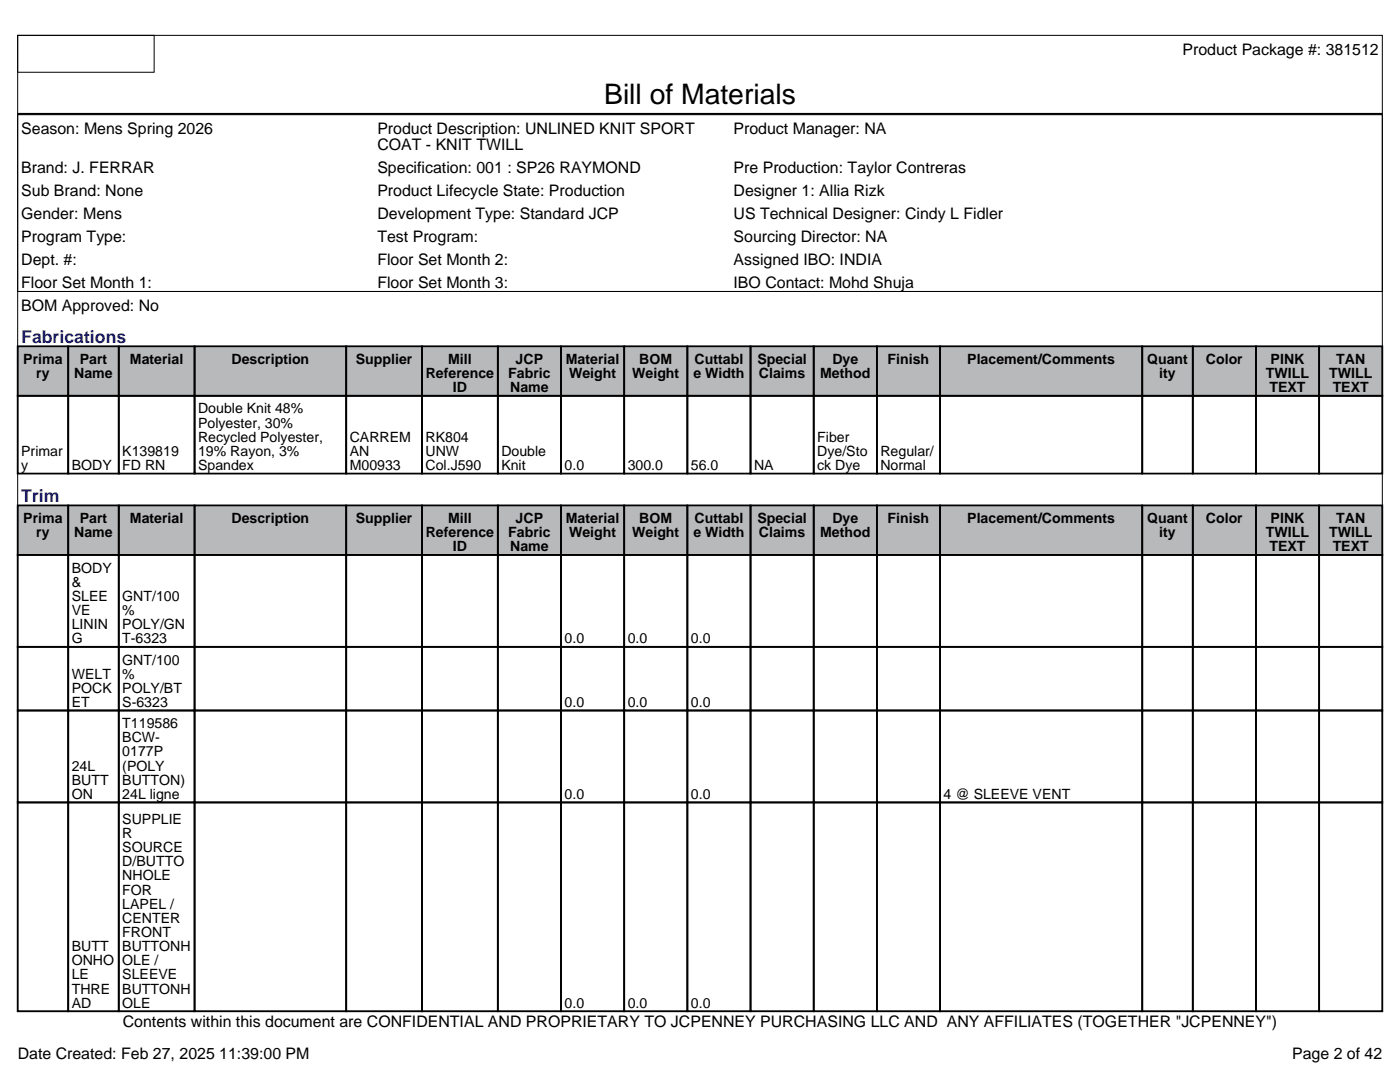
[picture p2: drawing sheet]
<svg xmlns="http://www.w3.org/2000/svg" width="279mm" height="216mm" viewBox="0 0 279 216" stroke-linecap="round" stroke-linejoin="round" font-family="sans-serif">
<defs><g id="words">
<text font-size="5.6" x="120.6" y="20.8">Bill of Materials</text>
<g font-size="3.5" fill="#00f">
<text x="4.2" y="68.4">Fabrications</text>
<text x="4.2" y="100.1">Trim</text>
</g>
<g font-size="3.2">
<text x="236" y="10.9">Product Package #: 381512</text>
<text x="4.2" y="26.8">Season: Mens Spring 2026</text>
<text x="75.3" y="26.8">Product Description: UNLINED KNIT SPORT</text>
<text x="75.3" y="29.9">COAT - KNIT TWILL</text>
<text x="146.4" y="26.8">Product Manager: NA</text>
<text x="4.2" y="34.5">Brand: J. FERRAR</text>
<text x="75.3" y="34.5">Specification: 001 : SP26 RAYMOND</text>
<text x="146.4" y="34.5">Pre Production: Taylor Contreras</text>
<text x="4.2" y="39.1">Sub Brand: None</text>
<text x="75.3" y="39.1">Product Lifecycle State: Production</text>
<text x="146.4" y="39.1">Designer 1: Allia Rizk</text>
<text x="4.2" y="43.7">Gender: Mens</text>
<text x="75.3" y="43.7">Development Type: Standard JCP</text>
<text x="146.4" y="43.7">US Technical Designer: Cindy L Fidler</text>
<text x="4.2" y="48.3">Program Type:</text>
<text x="4.2" y="52.9">Dept. #:</text>
<text x="75.3" y="48.3">Test Program:</text>
<text x="75.3" y="52.9">Floor Set Month 2:</text>
<text x="146.4" y="48.3">Sourcing Director: NA</text>
<text x="146.4" y="52.9">Assigned IBO: INDIA</text>
<text x="4.2" y="57.5">Floor Set Month 1:</text>
<text x="75.3" y="57.5">Floor Set Month 3:</text>
<text x="146.4" y="57.5">IBO Contact: Mohd Shuja</text>
<text x="4.2" y="62">BOM Approved: No</text>
<text x="24.5" y="205">Contents within this document are CONFIDENTIAL AND PROPRIETARY TO JCPENNEY PURCHASING LLC AND ANY AFFILIATES (TOGETHER &quot;JCPENNEY&quot;)</text>
<text x="3.5" y="211.3">Date Created: Feb 27, 2025 11:39:00 PM</text>
<text x="257.9" y="211.3">Page 2 of 42</text>
</g>
<g font-size="2.8">
<text x="4.6" y="72.6">Prima</text>
<text x="7.2" y="75.4">ry</text>
<text x="14.8" y="75.4">Name</text>
<text x="15.9" y="72.6">Part</text>
<text x="25.9" y="72.6">Material</text>
<text x="46.2" y="72.6">Description</text>
<text x="71" y="72.6">Supplier</text>
<text x="85" y="75.4">Reference</text>
<text x="89.4" y="72.6">Mill</text>
<text x="101.4" y="75.4">Fabric</text>
<text x="102.9" y="72.6">JCP</text>
<text x="112.9" y="72.6">Material</text>
<text x="113.6" y="75.4">Weight</text>
<text x="126.2" y="75.4">Weight</text>
<text x="127.6" y="72.6">BOM</text>
<text x="138.4" y="75.4">e Width</text>
<text x="138.6" y="72.6">Cuttabl</text>
<text x="151.2" y="72.6">Special</text>
<text x="151.5" y="75.4">Claims</text>
<text x="163.7" y="75.4">Method</text>
<text x="166.1" y="72.6">Dye</text>
<text x="177.2" y="72.6">Finish</text>
<text x="193" y="72.6">Placement/Comments</text>
<text x="228.9" y="72.6">Quant</text>
<text x="231.4" y="75.4">ity</text>
<text x="240.7" y="72.6">Color</text>
<text x="252.6" y="75.4">TWILL</text>
<text x="253.6" y="72.6">PINK</text>
<text x="265.3" y="75.4">TWILL</text>
<text x="266.7" y="72.6">TAN</text>
<text x="39.5" y="82.5">Double Knit 48%</text>
<text x="90.4" y="78.3">ID</text>
<text x="101.8" y="78.3">Name</text>
<text x="253.4" y="78.3">TEXT</text>
<text x="266" y="78.3">TEXT</text>
<text x="39.5" y="85.3">Polyester, 30%</text>
<text x="39.5" y="88.1">Recycled Polyester,</text>
<text x="69.8" y="88.1">CARREM</text>
<text x="84.9" y="88.1">RK804</text>
<text x="163.1" y="88.1">Fiber</text>
<text x="4.2" y="91">Primar</text>
<text x="4.2" y="93.8">y</text>
<text x="14.3" y="93.8">BODY</text>
<text x="24.4" y="91">K139819</text>
<text x="24.4" y="93.8">FD RN</text>
<text x="39.5" y="91">19% Rayon, 3%</text>
<text x="39.5" y="93.8">Spandex</text>
<text x="69.8" y="91">AN</text>
<text x="69.8" y="93.8">M00933</text>
<text x="84.9" y="91">UNW</text>
<text x="84.9" y="93.8">Col.J590</text>
<text x="100.1" y="91">Double</text>
<text x="100.1" y="93.8">Knit</text>
<text x="112.7" y="93.8">0.0</text>
<text x="125.3" y="93.8">300.0</text>
<text x="137.9" y="93.8">56.0</text>
<text x="150.5" y="93.8">NA</text>
<text x="163.1" y="91">Dye/Sto</text>
<text x="163.1" y="93.8">ck Dye</text>
<text x="175.7" y="91">Regular/</text>
<text x="175.7" y="93.8">Normal</text>
<text x="4.6" y="104.4">Prima</text>
<text x="7.2" y="107.2">ry</text>
<text x="14.8" y="107.2">Name</text>
<text x="15.9" y="104.4">Part</text>
<text x="25.9" y="104.4">Material</text>
<text x="46.2" y="104.4">Description</text>
<text x="71" y="104.4">Supplier</text>
<text x="85" y="107.2">Reference</text>
<text x="89.4" y="104.4">Mill</text>
<text x="101.4" y="107.2">Fabric</text>
<text x="102.9" y="104.4">JCP</text>
<text x="112.9" y="104.4">Material</text>
<text x="113.6" y="107.2">Weight</text>
<text x="126.2" y="107.2">Weight</text>
<text x="127.6" y="104.4">BOM</text>
<text x="138.4" y="107.2">e Width</text>
<text x="138.6" y="104.4">Cuttabl</text>
<text x="151.2" y="104.4">Special</text>
<text x="151.5" y="107.2">Claims</text>
<text x="163.7" y="107.2">Method</text>
<text x="166.1" y="104.4">Dye</text>
<text x="177.2" y="104.4">Finish</text>
<text x="193" y="104.4">Placement/Comments</text>
<text x="228.9" y="104.4">Quant</text>
<text x="231.4" y="107.2">ity</text>
<text x="240.7" y="104.4">Color</text>
<text x="252.6" y="107.2">TWILL</text>
<text x="253.6" y="104.4">PINK</text>
<text x="265.3" y="107.2">TWILL</text>
<text x="266.7" y="104.4">TAN</text>
<text x="90.4" y="110">ID</text>
<text x="101.8" y="110">Name</text>
<text x="253.4" y="110">TEXT</text>
<text x="266" y="110">TEXT</text>
<text x="14.3" y="114.3">BODY</text>
<text x="14.3" y="117.1">&amp;</text>
<text x="14.3" y="119.9">SLEE</text>
<text x="24.4" y="119.9">GNT/100</text>
<text x="14.3" y="122.7">VE</text>
<text x="14.3" y="125.5">LININ</text>
<text x="24.4" y="122.7">%</text>
<text x="24.4" y="125.5">POLY/GN</text>
<text x="14.3" y="128.4">G</text>
<text x="24.4" y="128.4">T-6323</text>
<text x="112.7" y="128.4">0.0</text>
<text x="125.3" y="128.4">0.0</text>
<text x="137.9" y="128.4">0.0</text>
<text x="14.3" y="135.4">WELT</text>
<text x="24.4" y="132.6">GNT/100</text>
<text x="24.4" y="135.4">%</text>
<text x="14.3" y="138.2">POCK</text>
<text x="14.3" y="141.1">ET</text>
<text x="24.4" y="138.2">POLY/BT</text>
<text x="24.4" y="141.1">S-6323</text>
<text x="112.7" y="141.1">0.0</text>
<text x="125.3" y="141.1">0.0</text>
<text x="137.9" y="141.1">0.0</text>
<text x="24.4" y="145.3">T119586</text>
<text x="24.4" y="148.1">BCW-</text>
<text x="14.3" y="153.8">24L</text>
<text x="24.4" y="150.9">0177P</text>
<text x="24.4" y="153.8">(POLY</text>
<text x="14.3" y="156.6">BUTT</text>
<text x="14.3" y="159.4">ON</text>
<text x="24.4" y="156.6">BUTTON)</text>
<text x="24.4" y="159.4">24L ligne</text>
<text x="112.7" y="159.4">0.0</text>
<text x="137.9" y="159.4">0.0</text>
<text x="188.3" y="159.4">4 @ SLEEVE VENT</text>
<text x="24.4" y="164.4">SUPPLIE</text>
<text x="24.4" y="167.2">R</text>
<text x="24.4" y="170">SOURCE</text>
<text x="24.4" y="172.9">D/BUTTO</text>
<text x="24.4" y="175.7">NHOLE</text>
<text x="24.4" y="178.5">FOR</text>
<text x="24.4" y="181.3">LAPEL /</text>
<text x="24.4" y="184.1">CENTER</text>
<text x="14.3" y="189.8">BUTT</text>
<text x="24.4" y="187">FRONT</text>
<text x="24.4" y="189.8">BUTTONH</text>
<text x="14.3" y="192.6">ONHO</text>
<text x="14.3" y="195.4">LE</text>
<text x="24.4" y="192.6">OLE /</text>
<text x="24.4" y="195.4">SLEEVE</text>
<text x="14.3" y="198.3">THRE</text>
<text x="14.3" y="201.1">AD</text>
<text x="24.4" y="198.3">BUTTONH</text>
<text x="24.4" y="201.1">OLE</text>
<text x="112.7" y="201.1">0.0</text>
<text x="125.3" y="201.1">0.0</text>
<text x="137.9" y="201.1">0.0</text>
</g>
</g></defs>
<g fill="#b7b9bb">
<path d="M3.5 69.1h10.1v9.9h-10.1z"/>
<path d="M13.6 69.1h10.1v9.9h-10.1z"/>
<path d="M23.7 69.1h15.1v9.9h-15.1z"/>
<path d="M38.8 69.1h30.3v9.9h-30.3z"/>
<path d="M69.1 69.1h15.1v9.9h-15.1z"/>
<path d="M84.2 69.1h15.2v9.9h-15.2z"/>
<path d="M99.4 69.1h12.6v9.9h-12.6z"/>
<path d="M112 69.1h12.6v9.9h-12.6z"/>
<path d="M124.6 69.1h12.6v9.9h-12.6z"/>
<path d="M137.2 69.1h12.6v9.9h-12.6z"/>
<path d="M149.8 69.1h12.6v9.9h-12.6z"/>
<path d="M162.4 69.1h12.6v9.9h-12.6z"/>
<path d="M175 69.1h12.6v9.9h-12.6z"/>
<path d="M187.6 69.1h40.4v9.9h-40.4z"/>
<path d="M228 69.1h10v9.9h-10z"/>
<path d="M238 69.1h12.7v9.9h-12.7z"/>
<path d="M250.7 69.1h12.6v9.9h-12.6z"/>
<path d="M263.3 69.1h12.6v9.9h-12.6z"/>
<path d="M3.5 100.8h10.1v9.9h-10.1z"/>
<path d="M13.6 100.8h10.1v9.9h-10.1z"/>
<path d="M23.7 100.8h15.1v9.9h-15.1z"/>
<path d="M38.8 100.8h30.3v9.9h-30.3z"/>
<path d="M69.1 100.8h15.1v9.9h-15.1z"/>
<path d="M84.2 100.8h15.2v9.9h-15.2z"/>
<path d="M99.4 100.8h12.6v9.9h-12.6z"/>
<path d="M112 100.8h12.6v9.9h-12.6z"/>
<path d="M124.6 100.8h12.6v9.9h-12.6z"/>
<path d="M137.2 100.8h12.6v9.9h-12.6z"/>
<path d="M149.8 100.8h12.6v9.9h-12.6z"/>
<path d="M162.4 100.8h12.6v9.9h-12.6z"/>
<path d="M175 100.8h12.6v9.9h-12.6z"/>
<path d="M187.6 100.8h40.4v9.9h-40.4z"/>
<path d="M228 100.8h10v9.9h-10z"/>
<path d="M238 100.8h12.7v9.9h-12.7z"/>
<path d="M250.7 100.8h12.6v9.9h-12.6z"/>
<path d="M263.3 100.8h12.6v9.9h-12.6z"/>
</g>
<path d="M3.5 7.1h272.4v51.1h-272.4zM3.5 7.1h27.3v7.3h-27.3zM3.5 22.9h272.4v35.3h-272.4zM3.5 58.2h272.4v143.6h-272.4z" fill="none" stroke="#000" stroke-width=".2"/>
<g fill="none" stroke="#000" stroke-width=".35">
<path d="M3.5 22.7h272.4M3.5 69.1h10.1v9.9h-10.1zM3.5 79h10.1v15.5h-10.1zM13.6 69.1h10.1v9.9h-10.1zM13.6 79h10.1v15.5h-10.1zM23.7 69.1h15.1v9.9h-15.1zM23.7 79h15.1v15.5h-15.1zM38.8 69.1h30.3v9.9h-30.3zM38.8 79h30.3v15.5h-30.3zM69.1 69.1h15.1v9.9h-15.1zM69.1 79h15.1v15.5h-15.1zM84.2 69.1h15.2v9.9h-15.2z"/>
<path d="M84.2 79h15.2v15.5h-15.2zM99.4 69.1h12.6v9.9h-12.6zM99.4 79h12.6v15.5h-12.6zM112 69.1h12.6v9.9h-12.6zM112 79h12.6v15.5h-12.6zM124.6 69.1h12.6v9.9h-12.6zM124.6 79h12.6v15.5h-12.6zM137.2 69.1h12.6v9.9h-12.6zM137.2 79h12.6v15.5h-12.6zM149.8 69.1h12.6v9.9h-12.6zM149.8 79h12.6v15.5h-12.6zM162.4 69.1h12.6v9.9h-12.6z"/>
<path d="M162.4 79h12.6v15.5h-12.6zM175 69.1h12.6v9.9h-12.6zM175 79h12.6v15.5h-12.6zM187.6 69.1h40.4v9.9h-40.4zM187.6 79h40.4v15.5h-40.4zM228 69.1h10v9.9h-10zM228 79h10v15.5h-10zM238 69.1h12.7v9.9h-12.7zM238 79h12.7v15.5h-12.7zM250.7 69.1h12.6v9.9h-12.6zM250.7 79h12.6v15.5h-12.6zM263.3 69.1h12.6v9.9h-12.6z"/>
<path d="M263.3 79h12.6v15.5h-12.6zM3.5 100.8h10.1v9.9h-10.1zM3.5 110.7h10.1v18.4h-10.1zM13.6 100.8h10.1v9.9h-10.1zM13.6 110.7h10.1v18.4h-10.1zM23.7 100.8h15.1v9.9h-15.1zM23.7 110.7h15.1v18.4h-15.1zM38.8 100.8h30.3v9.9h-30.3zM38.8 110.7h30.3v18.4h-30.3zM69.1 100.8h15.1v9.9h-15.1zM69.1 110.7h15.1v18.4h-15.1zM84.2 100.8h15.2v9.9h-15.2z"/>
<path d="M84.2 110.7h15.2v18.4h-15.2zM99.4 100.8h12.6v9.9h-12.6zM99.4 110.7h12.6v18.4h-12.6zM112 100.8h12.6v9.9h-12.6zM112 110.7h12.6v18.4h-12.6zM124.6 100.8h12.6v9.9h-12.6zM124.6 110.7h12.6v18.4h-12.6zM137.2 100.8h12.6v9.9h-12.6zM137.2 110.7h12.6v18.4h-12.6zM149.8 100.8h12.6v9.9h-12.6zM149.8 110.7h12.6v18.4h-12.6zM162.4 100.8h12.6v9.9h-12.6z"/>
<path d="M162.4 110.7h12.6v18.4h-12.6zM175 100.8h12.6v9.9h-12.6zM175 110.7h12.6v18.4h-12.6zM187.6 100.8h40.4v9.9h-40.4zM187.6 110.7h40.4v18.4h-40.4zM228 100.8h10v9.9h-10zM228 110.7h10v18.4h-10zM238 100.8h12.7v9.9h-12.7zM238 110.7h12.7v18.4h-12.7zM250.7 100.8h12.6v9.9h-12.6zM250.7 110.7h12.6v18.4h-12.6zM263.3 100.8h12.6v9.9h-12.6z"/>
<path d="M263.3 110.7h12.6v18.4h-12.6zM3.5 129.1h10.1v12.7h-10.1zM13.6 129.1h10.1v12.7h-10.1zM23.7 129.1h15.1v12.7h-15.1zM38.8 129.1h30.3v12.7h-30.3zM69.1 129.1h15.1v12.7h-15.1zM84.2 129.1h15.2v12.7h-15.2zM99.4 129.1h12.6v12.7h-12.6zM112 129.1h12.6v12.7h-12.6zM124.6 129.1h12.6v12.7h-12.6zM137.2 129.1h12.6v12.7h-12.6zM149.8 129.1h12.6v12.7h-12.6z"/>
<path d="M162.4 129.1h12.6v12.7h-12.6zM175 129.1h12.6v12.7h-12.6zM187.6 129.1h40.4v12.7h-40.4zM228 129.1h10v12.7h-10zM238 129.1h12.7v12.7h-12.7zM250.7 129.1h12.6v12.7h-12.6zM263.3 129.1h12.6v12.7h-12.6zM3.5 141.8h10.1v18.3h-10.1zM13.6 141.8h10.1v18.3h-10.1zM23.7 141.8h15.1v18.3h-15.1zM38.8 141.8h30.3v18.3h-30.3zM69.1 141.8h15.1v18.3h-15.1z"/>
<path d="M84.2 141.8h15.2v18.3h-15.2zM99.4 141.8h12.6v18.3h-12.6zM112 141.8h12.6v18.3h-12.6zM124.6 141.8h12.6v18.3h-12.6zM137.2 141.8h12.6v18.3h-12.6zM149.8 141.8h12.6v18.3h-12.6zM162.4 141.8h12.6v18.3h-12.6zM175 141.8h12.6v18.3h-12.6zM187.6 141.8h40.4v18.3h-40.4zM228 141.8h10v18.3h-10zM238 141.8h12.7v18.3h-12.7zM250.7 141.8h12.6v18.3h-12.6z"/>
<path d="M263.3 141.8h12.6v18.3h-12.6zM3.5 160.1h10.1v41.7h-10.1zM13.6 160.1h10.1v41.7h-10.1zM23.7 160.1h15.1v41.7h-15.1zM38.8 160.1h30.3v41.7h-30.3zM69.1 160.1h15.1v41.7h-15.1zM84.2 160.1h15.2v41.7h-15.2zM99.4 160.1h12.6v41.7h-12.6zM112 160.1h12.6v41.7h-12.6zM124.6 160.1h12.6v41.7h-12.6zM137.2 160.1h12.6v41.7h-12.6zM149.8 160.1h12.6v41.7h-12.6z"/>
<path d="M162.4 160.1h12.6v41.7h-12.6zM175 160.1h12.6v41.7h-12.6zM187.6 160.1h40.4v41.7h-40.4zM228 160.1h10v41.7h-10zM238 160.1h12.7v41.7h-12.7zM250.7 160.1h12.6v41.7h-12.6zM263.3 160.1h12.6v41.7h-12.6z"/>
</g>
<use href="#words"/>
</svg>
